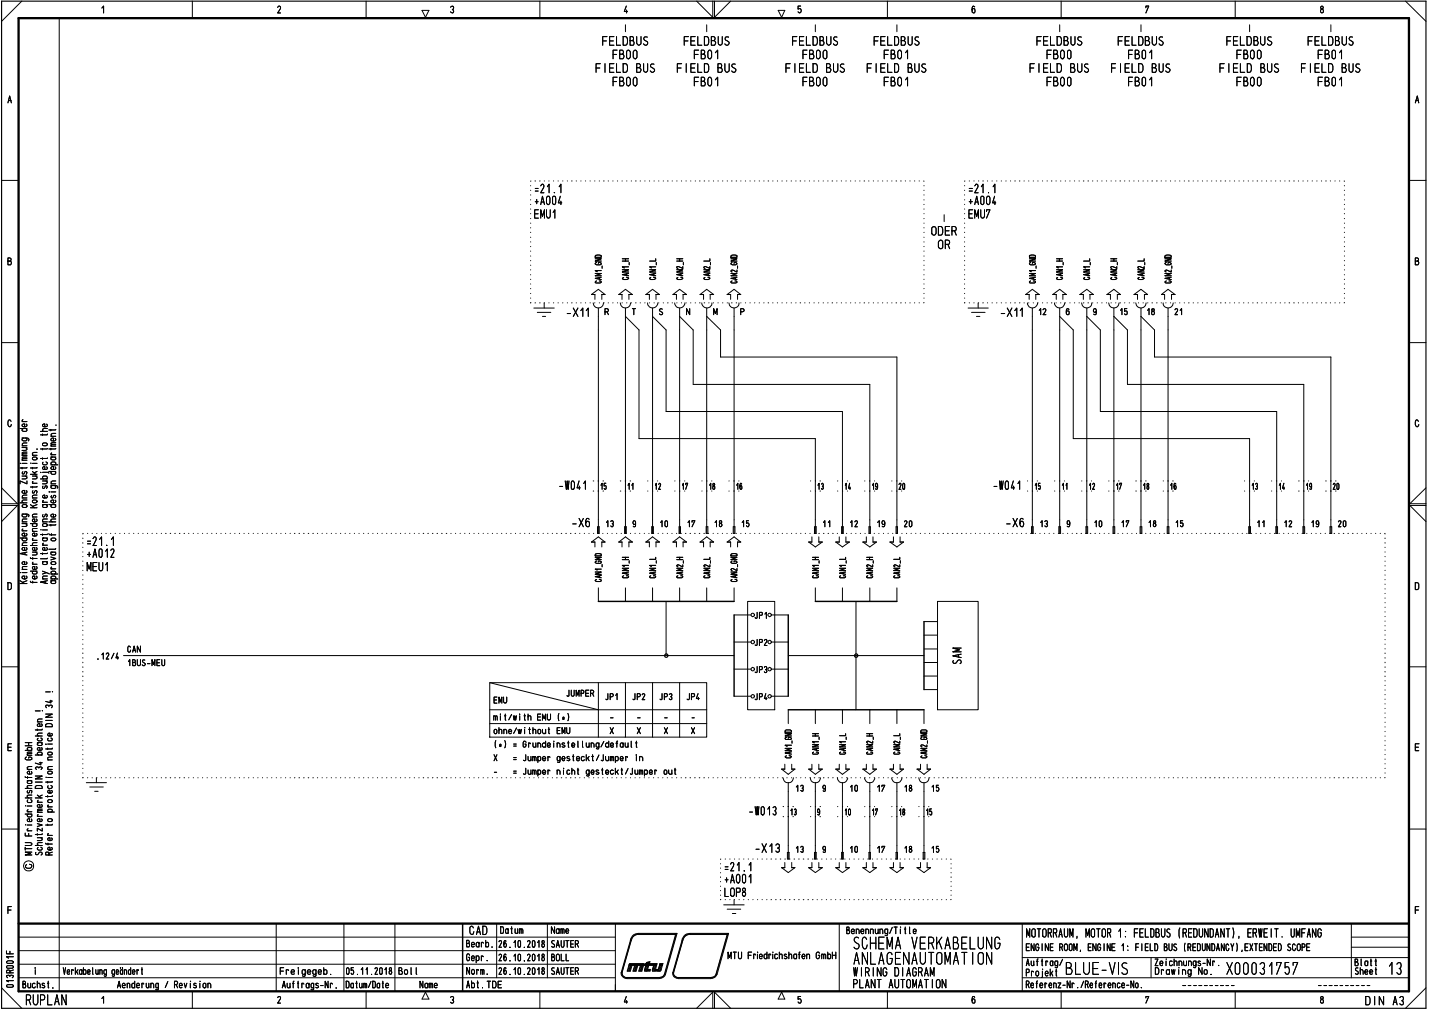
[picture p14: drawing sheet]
<svg xmlns="http://www.w3.org/2000/svg" width="420mm" height="297mm" viewBox="0 0 420 297" stroke-linecap="round" stroke-linejoin="round" font-family="sans-serif">
<defs><g id="words">
<g font-size="5.3">
<text x="250.5" y="279">SO</text>
<text x="250.7" y="283.5">ABLAG-\AUTOldT 0</text>
<text x="312.9" y="286.4">3LU1-V</text>
<text x="360.2" y="286.4">X00031757</text>
</g>
<g font-size="4.6">
<text x="387.7" y="4">8</text>
<text x="415.7" y="30.4">A</text>
<text x="173.1" y="88.1">1? 1? 1? 1? 1? 1?</text>
<text x="300.6" y="88.1">1? 1? 1? 1? 1? 1?</text>
<text x="173.1" y="160.9">1? 1? 1? 1? 1? 1?</text>
<text x="7.6" y="295.4">RUPLAN</text>
</g>
<g font-size="3.9">
<text x="183.4" y="9.5">1</text>
<text x="207.3" y="9.5">1</text>
<text x="239.2" y="9.5">1</text>
<text x="263.2" y="9.5">1</text>
<text x="311" y="9.5">1</text>
<text x="334.9" y="9.5">1</text>
<text x="366.8" y="9.5">1</text>
<text x="176.8" y="13.5">FELDBUS</text>
<text x="179.8" y="17.4">FBOO</text>
<text x="200.7" y="13.5">FELDBUS</text>
<text x="203.7" y="17.4">FB01</text>
<text x="232.5" y="13.5">FELDBUS</text>
<text x="235.6" y="17.4">FBOO</text>
<text x="256.5" y="13.5">FELDBUS</text>
<text x="259.5" y="17.4">FB01</text>
<text x="304.3" y="13.5">FELDBUS</text>
<text x="307.3" y="17.4">FBOO</text>
<text x="328.2" y="13.5">FELDBUS</text>
<text x="331.3" y="17.4">FB01</text>
<text x="360.1" y="13.5">FELDBUS</text>
<text x="363.1" y="17.4">FBOO</text>
<text x="384" y="13.5">FELDBUS</text>
<text x="387" y="17.4">FB01</text>
<text x="174.8" y="21.4">FIELD BUS</text>
<text x="198.7" y="21.4">FIELD BUS</text>
<text x="230.6" y="21.4">FIELD BUS</text>
<text x="254.5" y="21.4">FIELD BUS</text>
<text x="302.3" y="21.4">FIELD BUS</text>
<text x="326.3" y="21.4">FIELD BUS</text>
<text x="358.1" y="21.4">FIELD BUS</text>
<text x="382.1" y="21.4">FIELD BUS</text>
<text x="179.8" y="25.4">FBOO</text>
<text x="203.7" y="25.4">FB01</text>
<text x="235.6" y="25.4">FBOO</text>
<text x="259.5" y="25.4">FB01</text>
<text x="307.3" y="25.4">FBOO</text>
<text x="331.3" y="25.4">FB01</text>
<text x="363.1" y="25.4">FBOO</text>
<text x="387" y="25.4">FB01</text>
<text x="156.9" y="56.8">=21.1</text>
<text x="284.4" y="56.8">=21.1</text>
<text x="156.8" y="64.3">EMU1</text>
<text x="156.9" y="60.3">+A004</text>
<text x="284.4" y="64.3">EMU7</text>
<text x="284.4" y="60.3">+A004</text>
<text x="273.5" y="69.3">ODER</text>
<text x="275.5" y="73.2">OR</text>
<text x="318.3" y="76.9">__,</text>
<text x="326" y="76.9">.</text>
<text x="334.2" y="76.9">__,</text>
<text x="342.1" y="78">C</text>
<text x="174.6" y="83.3">-</text>
<text x="174.8" y="79.7">_,</text>
<text x="182.6" y="82.3">CO</text>
<text x="190.7" y="82.3">CO</text>
<text x="198.6" y="81.2">Co</text>
<text x="206.6" y="81.2">C</text>
<text x="214.5" y="80.1">-</text>
<text x="214.5" y="83.3">-</text>
<text x="302.2" y="83.3">-</text>
<text x="310.2" y="82.3">CO</text>
<text x="318.2" y="81.2">Co•</text>
<text x="326.2" y="81.2">Co</text>
<text x="334.1" y="81.2">Co</text>
<text x="342" y="80.1">-</text>
<text x="342" y="83.3">-</text>
<text x="164" y="143.9">-W041 •</text>
<text x="176.2" y="143.9">15</text>
<text x="263.9" y="143.9">20</text>
<text x="291.6" y="143.9">-W041 •</text>
<text x="303.8" y="143.9">15</text>
<text x="168" y="154.9">-X6</text>
<text x="185.8" y="154.9">9</text>
<text x="295.5" y="154.9">-X6</text>
<text x="25.3" y="160.4">=21.1</text>
<text x="25.3" y="163.9">+A012</text>
<text x="25.5" y="167.9">MEU1</text>
<text x="238.4" y="220.7">•</text>
<text x="238.5" y="220.7">Co</text>
<text x="246.5" y="220.7">Co</text>
<text x="254.3" y="221.7">-</text>
<text x="254.4" y="218.2">„,„</text>
<text x="262.3" y="221.6">-</text>
<text x="262.4" y="218.3">„,„</text>
<text x="270.4" y="221.7">Co</text>
<text x="230.4" y="222.8">5</text>
<text x="220" y="239.6">-N1013</text>
<text x="221.8" y="250.6">-X13</text>
<text x="212.7" y="256">=21.1</text>
<text x="212.7" y="259.6">+A001</text>
<text x="212.7" y="263.6">LOP8</text>
<text x="137.8" y="274.7">CAD</text>
<text x="301.5" y="275.5">MOTORRAUM, MOTOR 1: FELDBUS (REDUNDANT), ERWEIT. UMFANG</text>
<text x="250.7" y="286.9">WIRING DIAGRAM</text>
<text x="250.4" y="290.4">PLANT AUTOMATION</text>
<text x="401" y="295.4">DIN A3/</text>
</g>
<g font-size="3.2">
<text x="81.4" y="4">2</text>
<text x="132.1" y="4">3</text>
<text x="183.3" y="4">4</text>
<text x="228.5" y="5">V'</text>
<text x="234.3" y="5">5</text>
<text x="336.5" y="4">7</text>
<text x="2.2" y="30.4">A</text>
<text x="2" y="78">B</text>
<text x="214.5" y="78">Co</text>
<text x="415.5" y="78">B</text>
<text x="1.8" y="125.6">0</text>
<text x="2" y="173.4">D</text>
<text x="415.5" y="173.4">D</text>
<text x="2" y="220.7">E</text>
<text x="415.5" y="220.7">E</text>
<text x="2" y="268.6">F</text>
<text x="415.6" y="268.6">F</text>
<text x="146.9" y="274.4">Datum</text>
<text x="161.9" y="274.4">Name</text>
<text x="248.6" y="274.5">Benennung/Title</text>
<text x="136.9" y="278.4">Bearb.</text>
<text x="146.4" y="278.5">26.10.2018</text>
<text x="161.9" y="278.5">SAUTER</text>
<text x="213.8" y="281.9">MTU Friedrichshafen GmbH</text>
<text x="301.3" y="279.5">ENGINE ROOM, ENGINE 1: FIELD BUS (REDUNDANCY),EXTENDED SCORE</text>
<text x="18.4" y="286.4">Verkabelung geändert</text>
<text x="82.2" y="286.4">Freigegeb.</text>
<text x="101.6" y="286.4">05.11.2018</text>
<text x="136.9" y="282.4">Gepr.</text>
<text x="137" y="286.4">Norm.</text>
<text x="146.4" y="282.4">26.10.2018</text>
<text x="146.4" y="286.4">26.10.2018</text>
<text x="161.9" y="286.4">SAUTER</text>
<text x="161.9" y="282.4">BOLL</text>
<text x="339.2" y="283.9">Zeichnungs-Nr.</text>
<text x="339.3" y="286.4">Drawing No.</text>
<text x="6.5" y="290.4">Buchst.</text>
<text x="34.3" y="290.4">Aenderung / Revision</text>
<text x="82.8" y="290.4">Auf trags-Nr.</text>
<text x="123.2" y="290.4">Name</text>
<text x="136.9" y="290.4">Abt. TDE</text>
<text x="301.3" y="290.4">Referenz-Nr./Reference-No.</text>
<text x="81.4" y="294.9">2</text>
<text x="132.1" y="294.9">3</text>
<text x="183.3" y="294.9">4</text>
<text x="234.3" y="294.9">5</text>
<text x="285.4" y="294.9">6</text>
<text x="336.3" y="294.9">7</text>
</g>
<g font-size="2.9">
<text x="177.4" y="92.6">R</text>
<text x="190.6" y="92.6">-S</text>
<text x="201.6" y="92.6">N</text>
<text x="209.5" y="92.6">M</text>
<text x="293.7" y="93.1">-X11</text>
<text x="305" y="92.6">12</text>
<text x="336.8" y="92.6">18</text>
<text x="344.9" y="92.6">21</text>
<text x="184.2" y="143.9">11</text>
<text x="192.3" y="143.9">12</text>
<text x="192.5" y="141.5">.</text>
<text x="200.2" y="143.9">17</text>
<text x="200.5" y="141.5">.</text>
<text x="208.2" y="143.9">18</text>
<text x="208.4" y="141.5">.</text>
<text x="213.5" y="141.5">.</text>
<text x="216.1" y="143.9">16</text>
<text x="216.4" y="141.5">.</text>
<text x="240" y="143.9">13</text>
<text x="248.1" y="143.9">1</text>
<text x="256" y="143.9">19</text>
<text x="256.2" y="141.5">.</text>
<text x="261.3" y="141.5">.</text>
<text x="311.8" y="143.9">1.1</text>
<text x="317.1" y="141.5">.</text>
<text x="319.8" y="143.9">12</text>
<text x="320" y="141.5">.</text>
<text x="325.1" y="141.5">.</text>
<text x="327.7" y="143.9">17</text>
<text x="327.8" y="141.5">.</text>
<text x="332.9" y="141.5">.</text>
<text x="335.7" y="143.9">18</text>
<text x="335.8" y="141.5">.</text>
<text x="341.1" y="141.5">.</text>
<text x="343.6" y="143.9">16</text>
<text x="343.7" y="141.5">.</text>
<text x="367.6" y="143.9">13</text>
<text x="375.6" y="143.9">1</text>
<text x="383.5" y="143.9">19</text>
<text x="391.5" y="143.9">20</text>
<text x="177.8" y="154.9">13</text>
<text x="193.7" y="154.9">10</text>
<text x="201.8" y="154.9">17</text>
<text x="209.7" y="154.9">18</text>
<text x="217.7" y="154.9">15</text>
<text x="241.6" y="154.9">11</text>
<text x="249.5" y="154.9">12</text>
<text x="257.5" y="154.9">19</text>
<text x="265.4" y="154.9">20</text>
<text x="305.4" y="154.9">13</text>
<text x="321.3" y="154.9">10</text>
<text x="329.3" y="154.9">17</text>
<text x="337.2" y="154.9">18</text>
<text x="345.2" y="154.9">15</text>
<text x="369.2" y="154.9">11</text>
<text x="377.1" y="154.9">12</text>
<text x="385.1" y="154.9">19</text>
<text x="392.9" y="154.9">20</text>
<text x="207.3" y="156.9">Ol</text>
<text x="263" y="156.9">I</text>
<text x="37.3" y="191.8">CAN</text>
<text x="28.1" y="193.8">.12/4</text>
<text x="37.4" y="195.7">1BUS-MEU</text>
<text x="144.9" y="206.8">EMU</text>
<text x="166.4" y="205.7">JUMPER</text>
<text x="177.8" y="205.7">JP1</text>
<text x="185.7" y="205.7">JP2</text>
<text x="193.7" y="205.7">JP3</text>
<text x="201.7" y="205.7">JP4</text>
<text x="144.9" y="215.7">ohne/without EMU</text>
<text x="144.9" y="211.8">mit/wi th EMU (#)</text>
<text x="178.9" y="211.8">-</text>
<text x="179.1" y="215.7">X</text>
<text x="186.9" y="211.3">-</text>
<text x="187" y="215.7">X</text>
<text x="194.9" y="211.6">-</text>
<text x="195" y="215.7">X</text>
<text x="202.9" y="211.8">-</text>
<text x="203" y="215.7">X</text>
<text x="144.6" y="219.8">(#) = Grundeinstel lung/default</text>
<text x="144.8" y="227.7">-</text>
<text x="145" y="223.7">X</text>
<text x="150.6" y="227.7">= Jumper nicht gesteckt/Jumper out</text>
<text x="150.6" y="223.7">= Jumper gesteckt/Jumper in</text>
<text x="117" y="286.4">Bal l</text>
<text x="301.2" y="286.9">Projekt</text>
<text x="301.4" y="283.8">Auftrag/</text>
<text x="397.9" y="283.9">Blatt</text>
<text x="397.9" y="286.4">Sheet</text>
<text x="101.5" y="290.4">Datum/Date</text>
<text x="387.5" y="294.9">8</text>
</g>
<g font-size="2.4">
<text x="343.6" y="90.3">J</text>
<text x="10.2" y="216.4">CC</text>
<text x="7.7" y="227.6">o</text>
</g>
<g font-size="1.5">
<text x="174.7" y="76.9">Co</text>
<text x="182.6" y="76.9">Co</text>
<text x="198.6" y="76.9">=</text>
<text x="206.5" y="76.9">.-I</text>
<text x="302.3" y="76.9">Co</text>
<text x="310.2" y="76.9">Co</text>
<text x="16.2" y="125.6">•</text>
<text x="11.7" y="126.9">-C-•-•</text>
<text x="12.3" y="131.2">oe</text>
<text x="11.7" y="135.4">-•-•</text>
<text x="8.7" y="138">-1-•</text>
<text x="9" y="139.5">Y</text>
<text x="9.3" y="142.3">c-</text>
<text x="11.7" y="140.9">-22</text>
<text x="11.8" y="139.5">•-</text>
<text x="12.3" y="143.7">tr)</text>
<text x="14.2" y="139.5">-c)</text>
<text x="9.3" y="146.5">C</text>
<text x="12.3" y="147.9">c-</text>
<text x="14.7" y="146.5">0,</text>
<text x="6.3" y="152.1">0)C</text>
<text x="8.6" y="154.9">17</text>
<text x="12.3" y="153.5">C.0</text>
<text x="12.3" y="154.9">O-•-•</text>
<text x="12.3" y="152.1">NN</text>
<text x="6.3" y="156.2">c-</text>
<text x="9.3" y="157.6">C</text>
<text x="9.3" y="159.1">c-</text>
<text x="9.3" y="161.9">CC</text>
<text x="11.7" y="156.2">.-</text>
<text x="12.3" y="161.9">0-•</text>
<text x="5.7" y="163.2">-2</text>
<text x="9.3" y="163.2">0•+--•0</text>
<text x="9.3" y="166">c-</text>
<text x="174.6" y="165.7">(.9</text>
<text x="176.6" y="166.7">I</text>
<text x="182.6" y="166.6">.4 I</text>
<text x="182.6" y="164.6">Co</text>
<text x="190.6" y="166.6">Is I</text>
<text x="198.6" y="164.6">Co</text>
<text x="198.7" y="167.8">Co</text>
<text x="206.6" y="167.8">Co</text>
<text x="214.5" y="164.6">Co</text>
<text x="214.6" y="165.7">C.D</text>
<text x="254.4" y="164.5">=</text>
<text x="6.3" y="168.8">-</text>
<text x="11.7" y="171.6">60</text>
<text x="12.2" y="168.8">&gt;-.0.</text>
<text x="14.7" y="170.3">0.</text>
<text x="182.6" y="168.9">Co</text>
<text x="182.7" y="169.9">CO</text>
<text x="190.6" y="168.7">.c</text>
<text x="198.6" y="168.7">.c</text>
<text x="206.5" y="168.7">.6</text>
<text x="206.6" y="169.9">C3</text>
<text x="214.6" y="169.9">Co</text>
<text x="10.7" y="213.7">0d</text>
<text x="230.5" y="215.3">Co</text>
<text x="246.8" y="216">_,</text>
<text x="270.4" y="215.3">Co</text>
<text x="7.1" y="220.6">.0</text>
<text x="10" y="222">.0</text>
<text x="13.2" y="220.6">•-.-•</text>
<text x="13.8" y="216.4">C1,</text>
<text x="13.9" y="217.8">4_,</text>
<text x="230.5" y="216.4">Co</text>
<text x="238.5" y="216.4">Co</text>
<text x="254.4" y="216.4">Co</text>
<text x="262.3" y="216.1">,_,</text>
<text x="270.4" y="217.4">Co</text>
<text x="7.8" y="226.2">C</text>
<text x="13.8" y="223.4">C</text>
<text x="13.8" y="226.2">C</text>
<text x="7.8" y="233.2">01</text>
<text x="10.3" y="230.4">—</text>
<text x="7.1" y="234.6">.0</text>
<text x="7.3" y="237.6">-</text>
<text x="10.7" y="235.9">L.</text>
<text x="13.6" y="238.8">0.</text>
<text x="13.8" y="237.6">c-</text>
<text x="7.2" y="241.6">•a</text>
<text x="10.8" y="241.6">o0</text>
<text x="7.1" y="249.9">1-• 00</text>
<text x="1.7" y="280.4">LL</text>
<text x="1.7" y="283.2">CZ</text>
<text x="1.7" y="284.6">CZ</text>
<text x="1.7" y="287.4">CO</text>
</g>
</g></defs>
<g fill="none" stroke="#000" stroke-width=".29">
<path d="M6.4 .3l-5.9 6M17.4 5.3v286M29.9 2.4l.5-.6v2M56.5 .3v5M107.6 .3v5M124 3h2l-1 2.1zM158.6 .3v5M204.7 .3l4.7 4.8v-4.8M209.9 .3v4.8l4.8-4.8M260.7 .3v5M286.4 2l-.4-.2-.2 .1-.2 1.4a.47 .47 0 0 0 .6 .5 .47 .47 0 0 0 .3-.8l-.3-.5-.5 .1-.1 .4M311.8 .3v5"/>
<path d="M362.9 .3v5M413 .3l6 6M.5 53h5M414 53h5M.5 100.7h5M414 100.7h5M416.8 123.8a.48 .48 0 0 0-.6-.4 .48 .48 0 0 0-.4 .6v.7l.4 .6h.4l.3-.6M.5 148.5h4.6l-4.6 4.7M.5 143.3l4.6 4.7h-4.6M419 148.5h-4.8l4.8 4.7M419 143.3l-4.8 4.7h4.8M175.8 172.7v4"/>
<path d="M183.8 172.7v4M191.7 172.7v4M195.7 176.7v15.9M199.7 172.7v4M207.6 172.7v4M215.7 172.7v4M239.6 172.7v4M247.5 172.7v4M251.5 176.7v31.8M255.6 172.7v4M263.5 172.7v4M.5 195.9h5"/>
<path d="M40.3 192.6h175.4M215.7 180.7h5M215.7 188.6h5M215.7 196.6h5M226.6 180.7h5M226.6 188.6h5M226.6 196.6h5M231.6 192.6h39.9M271.5 182.6h4M271.5 186.6h4M271.5 190.7h4M271.5 194.6h4"/>
<path d="M271.5 198.6h4M414 195.9h5M143.9 200.6l31.9 7.9M143.9 208.5h63.7M143.9 212.6h63.7M175.8 200.6v16M183.8 200.6v16M191.7 200.6v16M199.7 200.6v16M215.7 204.6h5M226.6 204.6h5M231.6 208.5v4.1"/>
<path d="M239.6 208.5v4.1M247.5 208.5v4.1M255.6 208.5v4.1M263.5 208.5v4.1M271.5 208.5v4.1M271.5 202.6h4M.5 243.6h5M7.4 247.6h1.5a.42 .42 0 0 1 .5 .4 .42 .42 0 0 1-.5 .4h-1.5M7.4 244.8v.8h2M8 244.1h1.4M8 242.4h1.4M8.3 243.5l-.3 .4 .3 .2"/>
<path d="M8.4 244.9v.7M9.4 250.4h-2l1.6 .4-1.6 .4h2M414 243.6h5M5.5 275.3h175.3M5.5 279.3h175.3M81.2 271.4v19.9M101 271.4v19.9M116 271.4v19.9M145.9 271.4v15.9M160.8 271.4v15.9M180.8 271.4v19.9M246.6 271.4v19.9"/>
<path d="M300.4 271.4v19.8M397 271.4v15.9M397 278.3h17M397 275.3h17M.5 290.2l5.9 6M2.1 289.4l1.4-.1a.38 .38 0 0 1 .4 .4 .38 .38 0 0 1-.4 .4l-1.4-.1-.2-.3zM2.9 285.8v-.4a.52 .52 0 0 0-.5-.4 .52 .52 0 0 0-.5 .4v.4h2M3.9 288.1h-2l.6 .4M3.9 281.1h-2l.6 .4M3.9 285l-1 .3M5.5 287.3h175.3M5.5 283.3h175.3"/>
<path d="M29.9 293.4l.5-.6v1.9M56.5 291.3v4.9M107.6 291.3v4.9M125 291.5l1 2h-2zM158.6 291.3v4.9M204.7 296.2l4.7-4.7v4.7M209.9 296.2v-4.7l4.8 4.7M229.7 291.5l.9 2h-2zM260.7 291.3v4.9M300.4 287.3h113.6M300.4 281.3h113.6M311.8 291.3v4.9"/>
<path d="M338.2 281.3v6M362.9 291.3v4.9M419 290.2l-6 6"/>
<circle cx="221.1" cy="188.6" r=".49"/>
<circle cx="221.1" cy="180.7" r=".49"/>
<circle cx="221.2" cy="196.6" r=".46"/>
<circle cx="226.1" cy="188.7" r=".49"/>
<circle cx="226.1" cy="196.6" r=".49"/>
<circle cx="226.1" cy="180.7" r=".46"/>
<circle cx="221.1" cy="204.6" r=".49"/>
<circle cx="226.1" cy="204.6" r=".49"/>
<circle cx="8.4" cy="254.4" r="1.49"/>
</g>
<path d="M175.8 176.7h39.9M239.6 176.7h23.9M215.7 180.7v23.9M231.6 180.7v23.9M271.5 182.6v20M231.6 208.5h39.9M135.9 271.4v19.9" fill="none" stroke="#000" stroke-width=".42"/>
<path d="M.5 .3h418.5v295.9h-418.5z" fill="none" stroke="#000" stroke-width=".34"/>
<path d="M5.5 5.3h408.5v286h-408.5zM5.5 271.4h408.5" fill="none" stroke="#000" stroke-width=".68"/>
<g fill="none" stroke="#000" stroke-width=".29">
<path d="M7.4 218.2h2M8.4 218.2v.9M7.4 239.2h2M7.8 222.4l-.4 .4v.2l.4 .3 1.6-.2-.2-.6-.8-.1v.4M8 229.4h1.1l.3 .2v.4l-.3 .2-.9-.1-.2-.4 .3-.3M8 238.5h1.4M8 236.8h1.4M8 221.9h1.4M8.1 228.2v.5M8.3 237.9l-.3 .4 .3 .2M8.3 239.2l-.3 .2 .3 .6h.8l.3-.2v-.4l-.3-.2M9 234.9l.4 .2v.5l-.3 .2-.9-.1-.2-.2 .2-.5"/>
<path d="M9.4 230.8l-1.3 .1-.1 .5 .4 .2M9.4 221.4h-1.1l-.3 .2 .3 .3M9.4 221l-1.3 .1-.1 .1 .3 .2M9.4 229.4h-.2M7.4 247.6h1.5a.42 .42 0 0 1 .5 .4 .42 .42 0 0 1-.5 .4h-1.5M7.4 244.8v.8h2M7.6 242.4h.1M8 244.1h1.4M8 242.4h1.4M8.3 243.5l-.3 .4 .3 .2M8.4 244.9v.7M9.4 250.4h-2l1.6 .4-1.6 .4h2"/>
</g>
<g fill="none" stroke="#000" stroke-width=".29">
<path d="M7.4 218.2h2M8.4 218.2v.9M10.4 208.9h1.4M11 218.2h1.1l.3 .6-.3 .2h-.8l-.3-.2 .3-.6M12 216.8l.4 .4-.3 .5h-.8l-.3-.4 .2-.4M12.1 219.7l.3 .4-.4 .4-1-.2v-.5l.7-.2v.9M12.4 211.2l-1.2 .1-.2 .2 .2 .6M12.4 218.2l-.2 .1M7.4 239.2h2M7.8 222.4l-.4 .4v.2l.4 .3 1.6-.2-.2-.6-.8-.1v.4M8 229.4h1.1l.3 .2v.4l-.3 .2-.9-.1-.2-.4 .3-.3M8 238.5h1.4"/>
<path d="M8 236.8h1.4M8 221.9h1.4M8.1 228.2v.5M8.3 237.9l-.3 .4 .3 .2M8.3 239.2l-.3 .2 .3 .6h.8l.3-.2v-.4l-.3-.2M9 234.9l.4 .2v.5l-.3 .2-.9-.1-.2-.2 .2-.5M9.4 230.8l-1.3 .1-.1 .5 .4 .2M9.4 221.4h-1.1l-.3 .2 .3 .3M9.4 221l-1.3 .1-.1 .1 .3 .2M9.4 229.4h-.2M10.4 228h2l-2 .9h2M10.5 231.1l.3-.3h1.2l.4 .3v.5h-2z"/>
<path d="M10.7 226.1l-.3-.5a.55 .55 0 0 1 .5-.3 .55 .55 0 0 1 .5 .3 .48 .48 0 0 1 .5-.3 .48 .48 0 0 1 .4 .5l-.2 .3M11 239.9h1.4M11 238.7h1.4M11 233.6l1 .8M11.2 239.4l-.2 .2 .3 .3M11.6 224.1h.8M12 223.9v.8l-1.6-.5M12.1 236.4l.3 .5-.4 .3-1-.1v-.5l.2-.2h.5v.8M12.4 238.2h-1.2l-.2 .2 .2 .3M12.4 237.7h-1.2l-.2 .3 .4 .2M12.4 233.6l-.8 .4M7.6 242.4h.1"/>
<path d="M10.4 248.4h2M10.5 250.4a.43 .43 0 0 0 .1 .7 .43 .43 0 0 0 .6-.1 .56 .56 0 0 1 .6-.7 .56 .56 0 0 1 .5 .7l-.2 .2M11 242l1.4 .4-1.4 .4M11 246.1h1.4M11 244.9v.5M12 246.1a.42 .42 0 0 1 .4 .4 .42 .42 0 0 1-.4 .5h-1M12.4 247.6h-1.3l-.1 .5 .4 .3M12.4 244.9l-.1 .3h-1.9M12.4 243.3v.9l-1.4-.9v.9"/>
</g>
<g fill="none" stroke="#000" stroke-width=".29">
<path d="M10.4 208.9h1.4M11 218.2h1.1l.3 .6-.3 .2h-.8l-.3-.2 .3-.6M12 216.8l.4 .4-.3 .5h-.8l-.3-.4 .2-.4M12.1 219.7l.3 .4-.4 .4-1-.2v-.5l.7-.2v.9M12.5 208.9h.1M12.4 211.2l-1.2 .1-.2 .2 .2 .6M12.4 218.2l-.2 .1M10.4 228h2l-2 .9h2M10.5 231.1l.3-.3h1.2l.4 .3v.5h-2zM10.7 226.1l-.3-.5a.55 .55 0 0 1 .5-.3 .55 .55 0 0 1 .5 .3 .48 .48 0 0 1 .5-.3 .48 .48 0 0 1 .4 .5l-.2 .3M11 239.9h1.4M11 238.7h1.4"/>
<path d="M11 233.6l1 .8M11.2 239.4l-.2 .2 .3 .3M11.6 224.1h.8M12 223.9v.8l-1.6-.5M12.1 236.4l.3 .5-.4 .3-1-.1v-.5l.2-.2h.5v.8M12.4 238.2h-1.2l-.2 .2 .2 .3M12.4 237.7h-1.2l-.2 .3 .4 .2M12.4 233.6l-.8 .4M10.4 248.4h2M10.5 250.4a.43 .43 0 0 0 .1 .7 .43 .43 0 0 0 .6-.1 .56 .56 0 0 1 .6-.7 .56 .56 0 0 1 .5 .7l-.2 .2M11 242l1.4 .4-1.4 .4M11 246.1h1.4"/>
<path d="M11 244.9v.5M12 246.1a.42 .42 0 0 1 .4 .4 .42 .42 0 0 1-.4 .5h-1M12.4 247.6h-1.3l-.1 .5 .4 .3M12.4 244.9l-.1 .3h-1.9M12.4 243.3v.9l-1.4-.9v.9"/>
</g>
<g fill="none" stroke="#000" stroke-width=".29">
<path d="M12.5 208.9h.1M14 229.6v.4M14 233.8v.4M14 228.4h1.4M14.1 235.1l.3-.2 .8 .1 .2 .5-1 .3-.4-.3zM14.9 230.8l.5 .3-.4 .5h-.7l-.3-.2 .2-.5M15.1 232.2l.3 .3-.3 .5h-.8l-.3-.3 .1-.4 .6-.1v.8M15.4 233.8l-.1 .2h-1.9M15.4 229.6v.2h-2M13.4 247.7l.1 .3h1.9M14 245.4h1.4M14 242.1v.5"/>
<path d="M14.1 240.7l.3-.2 .8 .1 .2 .5-1 .3-.4-.3zM14.1 247.7v.5M14.3 244.9l-.3 .1 .3 .4M14.4 251.2v-.5a.56 .56 0 0 0-1-.2v.7h2M15.1 249l.3 .4-.5 .4-.8-.2v-.5l.6-.2v.9M15.1 246.2l.3 .4-.5 .4-.8-.2v-.5l.6-.2v.9M15.4 242.1l-.1 .3h-1.9M15.4 250.4l-1 .3"/>
</g>
<path d="M13.4 212.9l.6-.3 1 .1 .4 .3v.5h-2zM13.4 209.8h2l-2 .9h2M13.4 211.7h2M13.4 203.3h1.4M13.5 218.6h.1M13.7 207.9l-.3-.3a.48 .48 0 0 1 .5-.4 .48 .48 0 0 1 .5 .3 .53 .53 0 0 1 .5-.3 .53 .53 0 0 1 .5 .4l-.3 .3M14 218.6h1.4M14.6 206h.8M14.9 205.7v.8l-1.5-.4M13.6 228.4h.1M14.1 226.7l.3-.1 .8 .1 .2 .5-1 .2-.4-.2zM14.1 221.1l.3-.1 .8 .1 .2 .5-1 .2-.4-.2z" fill="none" stroke="#000" stroke-width=".29"/>
<g fill="none" stroke="#000" stroke-width=".29">
<path d="M15.5 203.3h.1M14 229.6v.4M14 233.8v.4M14 228.4h1.4M14.1 235.1l.3-.2 .8 .1 .2 .5-1 .3-.4-.3zM14.9 230.8l.5 .3-.4 .5h-.7l-.3-.2 .2-.5M15.1 232.2l.3 .3-.3 .5h-.8l-.3-.3 .1-.4 .6-.1v.8M15.4 233.8l-.1 .2h-1.9M15.4 229.6v.2h-2M13.4 247.7l.1 .3h1.9M14 245.4h1.4M14 242.1v.5"/>
<path d="M14.1 240.7l.3-.2 .8 .1 .2 .5-1 .3-.4-.3zM14.1 247.7v.5M14.3 244.9l-.3 .1 .3 .4M14.4 251.2v-.5a.56 .56 0 0 0-1-.2v.7h2M15.1 249l.3 .4-.5 .4-.8-.2v-.5l.6-.2v.9M15.1 246.2l.3 .4-.5 .4-.8-.2v-.5l.6-.2v.9M15.4 242.1l-.1 .3h-1.9M15.4 250.4l-1 .3"/>
</g>
<path d="M13.4 212.9l.6-.3 1 .1 .4 .3v.5h-2zM13.4 209.8h2l-2 .9h2M13.4 211.7h2M13.4 203.3h1.4M13.5 218.6h.1M13.7 207.9l-.3-.3a.48 .48 0 0 1 .5-.4 .48 .48 0 0 1 .5 .3 .53 .53 0 0 1 .5-.3 .53 .53 0 0 1 .5 .4l-.3 .3M14 218.6h1.4M14.6 206h.8M14.9 205.7v.8l-1.5-.4M13.6 228.4h.1M14.1 226.7l.3-.1 .8 .1 .2 .5-1 .2-.4-.2zM14.1 221.1l.3-.1 .8 .1 .2 .5-1 .2-.4-.2z" fill="none" stroke="#000" stroke-width=".29"/>
<g fill="none" stroke="#000" stroke-width=".29">
<path d="M5.9 125.9h2M6 136.1h.1M6.5 128.7l1.8 .1 .2 .3-.2 .4M6.5 139.9h1.4M6.5 137.3v.5M6.5 136.1h1.4M6.5 135.2h1.4M6.5 133.9h1.4M6.5 131.5h1.4M6.5 131h1.4M6.5 123.9h1.4M6.7 138.6a.36 .36 0 0 0-.2 .5 .36 .36 0 0 0 .5 .2 .6 .6 0 0 1 .8-.6l-.1 .7"/>
<path d="M6.7 123.3l-.2 .2 .3 .4M6.8 128.7l-.3 .3 .3 .5h.8l.3-.2-.3-.6M6.8 125.9l-.3 .3 .3 .5h.8l.3-.2-.3-.6M7.5 139.9l.4 .3-.1 .3-1.3 .2M7.5 131.5l.4 .3-.1 .4-1.3 .1M7.7 124.6l.2 .5-.4 .3-.9-.2v-.5l.6-.2v.9M7.9 137.3l-.1 .2h-1.9M7.9 134.7h-1.2l-.2 .3 .2 .2M7.9 134.3h-1.2l-.2 .2 .4 .2M7.9 133.3h-1.2l-.2 .3 .2 .3M7.9 132.8l-1.3 .1v.4h.3M7.9 130.1l-1.3 .2 .1 .7"/>
<path d="M8.9 139.4h2M9.5 139.9h1.4M9.5 136.1h1.4M10.5 139.9l.4 .3-.2 .4-1.2 .1M10.9 138.5l-.9 .4M12.5 138.8h1.5l.4 .2M12.5 127.5v.4M12.5 131.7v.5M13.5 135.7l.4 .4-.3 .5-.9-.1-.2-.3 .2-.4M13.7 137.2l.2 .2-.2 .5h-1l-.2-.5 .7-.3v.8M13.7 124.6l.2 .3-.1 .3-.9 .2a.45 .45 0 0 1-.4-.6 .45 .45 0 0 1 .7-.3v.9M13.9 131.7l-.1 .2h-1.9"/>
<path d="M13.9 127.5l-.1 .3h-1.9M5.9 158.1h2M5.9 147.7h2M6.5 153.8h1.4M6.5 153.3h1.4M6.5 146.3h1.4M6.6 148.4l.9-.1 .3 .1 .1 .4-1 .3-.3-.2zM6.8 158.1l-.3 .2 .3 .6 .9-.1 .2-.5-.3-.2M7.5 153.8a.42 .42 0 0 1 .4 .5 .42 .42 0 0 1-.4 .4h-1M7.7 156.7l.2 .3-.2 .5h-1l-.2-.4 .1-.3 .6-.2v.9M7.7 144.2l.2 .4-.4 .3-.9-.1-.1-.4 .7-.3v.8M7.9 159.4l-1.3 .2 .1 .7"/>
<path d="M7.9 152.5l-1.3 .1 .1 .7M7.9 146.9l-1.3 .1-.1 .4 .4 .3M7.9 145.5l-1.3 .1 .1 .7M7.9 141.3v.9l-2-.9v.9M8.9 149.2h2M8.9 148.3l1.2 .9M9.5 147.2l.4-.3h.6l.4 .3v.2l-.2 .3h-.8zM9.5 151.9h1.4M9.5 142.9v.4M9.7 144.2a.36 .36 0 0 0-.2 .4 .36 .36 0 0 0 .4 .3 .6 .6 0 0 1 .9-.6l-.1 .6M10.6 152.5l.3 .5-.4 .3-.8-.1-.2-.5 .2-.2h.5v.8M10.9 159.4l-1.3 .2-.1 .5 .4 .2"/>
<path d="M10.9 155.3l-1.3 .1 .1 .7M10.9 151l-1.3 .2 .1 .7M10.9 142.9v.2h-2M10.9 148.3l-1.3 .5M12.5 158.1h1.1l.3 .5-.3 .3h-.8l-.3-.3 .3-.5M12.5 148.3h1.1l.3 .3-.1 .3-.2 .2-.9-.1-.2-.4 .3-.3M12.5 156.9v.4M12.5 155.7h1.4M12.7 159.6l-.2 .3 .3 .3M13.5 141.3a.42 .42 0 0 1 .4 .4 .42 .42 0 0 1-.4 .5h-1M13.7 145.5l.2 .3-.2 .5h-1l-.2-.5 .7-.3v.8M13.9 156.9l-.1 .2h-1.9"/>
<path d="M13.9 158.1l-.2 .1M5.9 171.4h2M5.9 170.6l1.3 .8M6.5 168.2h1.4M6.5 167.3h1.4M6.5 160.3h1.4M7.7 169.2l.2 .6-.4 .3-.9-.2-.1-.4 .2-.3h.5v.9M7.7 165.1l.2 .4-.4 .4-.9-.2v-.5l.6-.2v.9M7.7 160.9l.2 .5-.4 .3-.9-.2-.1-.4 .2-.2h.5v.8M7.9 166.5h-1.3l.1 .8M7.9 170.6l-1.3 .5M8.9 170.8l.2 .3h1.8"/>
<path d="M8.9 163.8l.1 .3h1.9M8.9 167.8h2M9.6 163.8v.5M9.6 170.8v.5M9.8 167.8l-.3 .2v.5l.3 .2 1-.2 .1-.4-.4-.3M10.6 169.2l.3 .6-.4 .3-.8-.1-.2-.5 .2-.3h.5v.9M10.6 166.5l.3 .5-.4 .3-.8-.1-.2-.5 .2-.2h.5v.8M12.5 165h1.1l.3 .4-.1 .3-.2 .2-.9-.1-.2-.4 .3-.4M12.5 160.2h1.4M13.9 169.2h-1.2l-.2 .5 .2 .4M13.9 164l-.1 .2h-1.9M13.9 165l-.2 .1"/>
<path d="M15.5 203.3h.1M8.7 253.9a.6 .6 0 0 1 .7 .6 .6 .6 0 0 1-.6 .6h-.8l-.4-.3-.1-.5 .3-.3"/>
</g>
<g fill="none" stroke="#000" stroke-width=".29">
<path d="M8.9 139.4h2M9.1 136.1h.1M9.5 133.8h1.4M9.5 139.9h1.4M9.5 136.1h1.4M9.7 134.4h1l.2 .5-1 .2-.4-.2zM10.5 139.9l.4 .3-.2 .4-1.2 .1M10.9 132.9l-1.3 .2 .1 .7M10.9 132h.1M10.9 138.5l-.9 .4M8.9 149.2h2M8.9 148.3l1.2 .9"/>
<path d="M9.5 147.2l.4-.3h.6l.4 .3v.2l-.2 .3h-.8zM9.5 151.9h1.4M9.5 142.9v.4M9.7 144.2a.36 .36 0 0 0-.2 .4 .36 .36 0 0 0 .4 .3 .6 .6 0 0 1 .9-.6l-.1 .6M10.6 152.5l.3 .5-.4 .3-.8-.1-.2-.5 .2-.2h.5v.8M10.9 159.4l-1.3 .2-.1 .5 .4 .2M10.9 155.3l-1.3 .1 .1 .7M10.9 151l-1.3 .2 .1 .7M10.9 142.9v.2h-2M10.9 148.3l-1.3 .5M8.9 170.8l.2 .3h1.8M8.9 163.8l.1 .3h1.9"/>
<path d="M8.9 167.8h2M9.6 163.8v.5M9.6 170.8v.5M9.8 167.8l-.3 .2v.5l.3 .2 1-.2 .1-.4-.4-.3M10.6 169.2l.3 .6-.4 .3-.8-.1-.2-.5 .2-.3h.5v.9M10.6 166.5l.3 .5-.4 .3-.8-.1-.2-.5 .2-.2h.5v.8"/>
</g>
<g fill="none" stroke="#000" stroke-width=".29">
<path d="M391 7.3v2M166.7 53.2h.1M167.9 53.2h.2M169.3 53.2h.1M170.6 53.2h.1M172 53.2h.1M173.4 53.2h.1M174.7 53.2h.1M176.1 53.2h.1M177.3 53.2h.2M178.7 53.2h.1M180 53.2h.1"/>
<path d="M181.4 53.2h.1M182.8 53.2h.1M184.1 53.2h.1M185.5 53.2h.1M186.7 53.2h.2M188.1 53.2h.1M189.4 53.2h.1M190.8 53.2h.1M192.2 53.2h.1M193.5 53.2h.1M194.9 53.2h.1M196.1 53.2h.2"/>
<path d="M197.5 53.2h.1M198.8 53.2h.1M200.2 53.2h.1M201.5 53.2h.1M202.9 53.2h.1M204.3 53.2h.1M205.5 53.2h.2M206.9 53.2h.2M208.2 53.2h.1M209.6 53.2h.1M210.9 53.2h.1M212.3 53.2h.1"/>
<path d="M213.7 53.2h.1M214.9 53.2h.2M216.3 53.2h.2M217.6 53.2h.1M219 53.2h.1M220.3 53.2h.1M221.7 53.2h.1M223.1 53.2h.1M224.4 53.2h.1M225.7 53.2h.1M227 53.2h.1M228.4 53.2h.1"/>
<path d="M229.7 53.2h.1M231.1 53.2h.1M232.5 53.2h.1M233.8 53.2h.1M235.1 53.2h.1M236.4 53.2h.1M237.8 53.2h.1M239.1 53.2h.1M240.5 53.2h.1M241.9 53.2h.1M243.2 53.2h.1M244.5 53.2h.1"/>
<path d="M245.8 53.2h.1M247.2 53.2h.1M248.5 53.2h.1M249.9 53.2h.1M251.2 53.2h.1M252.6 53.2h.1M253.9 53.2h.1M255.2 53.2h.1M256.6 53.2h.1M257.9 53.2h.1M259.3 53.2h.1M260.6 53.2h.1"/>
<path d="M262 53.2h.1M263.3 53.2h.1M264.6 53.2h.2M266 53.2h.1M267.3 53.2h.1M268.7 53.2h.1M270 53.2h.1M271.4 53.2l.1 .1M271.5 54.5v.1M271.5 55.9v.1M271.5 57.2v.1M271.5 58.7v.1"/>
<path d="M294.2 53.2h.1M295.5 53.2h.1M296.9 53.2h.1M298.2 53.2h.1M299.5 53.2h.2M300.9 53.2h.1M302.2 53.2h.1M303.6 53.2h.1M304.9 53.2h.1M306.3 53.2h.1M307.6 53.2h.1M308.9 53.2h.2"/>
<path d="M310.3 53.2h.1M311.6 53.2h.1M313 53.2h.1M314.3 53.2h.1M315.7 53.2h.1M317 53.2h.1M318.3 53.2h.2M319.7 53.2h.1M321 53.2h.1M322.4 53.2h.1M323.7 53.2h.1M325.1 53.2h.1"/>
<path d="M326.4 53.2h.1M327.8 53.2h.1M329.1 53.2h.1M330.4 53.2h.1M331.8 53.2h.1M333.1 53.2h.1M334.5 53.2h.1M335.8 53.2h.1M337.2 53.2h.1M338.5 53.2h.1M339.8 53.2h.2M341.2 53.2h.1"/>
<path d="M342.5 53.2h.1M343.9 53.2h.1M345.2 53.2h.1M346.6 53.2h.1M347.9 53.2h.1M349.2 53.2h.2M350.6 53.2h.1M351.9 53.2h.1M353.3 53.2h.1M354.6 53.2h.1M356 53.2h.1M357.3 53.2h.1"/>
<path d="M358.6 53.2h.2M360 53.2h.1M361.3 53.2h.1M362.7 53.2h.1M364 53.2h.1M365.4 53.2h.1M366.7 53.2h.1M368.1 53.2h.1M369.4 53.2h.1M370.7 53.2h.1M372.1 53.2h.1M373.4 53.2h.1"/>
<path d="M374.8 53.2h.1M376.1 53.2h.1M377.5 53.2h.1M378.8 53.2h.1M380.1 53.2h.2M381.5 53.2h.1M382.8 53.2h.1M384.2 53.2h.1M385.5 53.2h.1M386.9 53.2h.1M388.2 53.2h.1M389.5 53.2h.2"/>
<path d="M390.9 53.2h.1M392.2 53.2h.1M393.6 53.2h.1M394.9 53.2l.1 .1M395 54.5v.1M395 55.9v.1M395 57.2v.1M395 58.7v.1M155.9 66.9v.1M155.9 68.2v.1M155.9 69.7v.1M155.9 71v.1"/>
<path d="M155.9 72.4v.1M155.9 73.7v.1M155.9 75.2v.1M155.9 76.5v.1M155.9 77.9v.1M155.9 79.2v.1M175 75h1.5l.2 .6h-1.8zM175.3 77.1l-.4 .3 .4 .4 1.4-.2v-.3l-.5-.2h-.4v.3M184.9 77.1v.7M192.7 76v.7h-1.8M192.8 77.1v.7M198.8 76.7h1.8"/>
<path d="M198.8 76h1.8M200.8 77.1v.7M208.7 77.1v.7M271.5 60v.1M271.5 61.4v.1M271.5 62.7v.1M271.5 64.2v.1M271.5 65.5v.1M271.5 66.9v.1M271.5 68.2v.1M271.5 69.7v.1M271.5 71v.1"/>
<path d="M271.5 72.4v.1M271.5 73.7v.1M271.5 75.2v.1M271.5 76.5v.1M271.5 77.9v.1M271.5 79.2v.1M277.4 63.1v2M283.4 66.9v.1M283.4 68.2v.1M283.4 69.7v.1M283.4 71v.1M283.4 72.4v.1"/>
<path d="M283.4 73.7v.1M283.4 75.2v.1M283.4 76.5v.1M283.4 77.9v.1M283.4 79.2v.1M302.5 75.1l1.6-.1 .1 .6h-1.7zM302.8 77.1l-.3 .2 .3 .5h1l.4-.2-.5-.5h-.4v.3M304.2 79.5h-1.7l.5 .3M304.4 78.1v.7M312.4 77.1v.7M326.3 76.7h1.8M326.3 76h1.8"/>
<path d="M328.3 77.1v.7M395 60v.1M395 61.4v.1M395 62.7v.1M395 64.2v.1M395 65.5v.1M395 66.9v.1M395 68.2v.1M395 69.7v.1M395 71v.1M395 72.4v.1M395 73.7v.1"/>
<path d="M395 75.2v.1M395 76.5v.1M395 77.9v.1M395 79.2v.1M155.9 80.7v.1M155.9 82v.1M155.9 83.4v.1M155.9 84.8h.1M155.9 86.2v.1M155.9 87.5v.1M155.9 88.9l.1 .1M156.8 90.5h6.1"/>
<path d="M157.2 89h.2M157.9 91.8h3.9M158.5 89h.2M159.4 93h.9M160 89l-.1 1.5M161.2 89h.1M162.6 89h.1M164 89h.1M165.3 89h.1M166.7 89h.1M166.7 92.1h.9M167.9 89h.2"/>
<path d="M168.4 90.5l1.4 2.5M169.3 89h.1M169.8 90.5l-1.4 2.5M170.6 91.3l.6-.8v2.5M170.6 89h.1M172 89h.1M172.3 91.3l.5-.8v2.5M174.3 89a1.52 1.52 0 0 0 1.5 1.5 1.52 1.52 0 0 0 1.5-1.5M175.8 90.5v50.8M182.2 89a1.52 1.52 0 0 0 1.6 1.5 1.52 1.52 0 0 0 1.5-1.5M183.8 93l3.9 3.9v32h51.9v12.4M183.8 90.5v50.8"/>
<path d="M185.8 90.7h.9M186.2 90.7v1.8M190.3 89a1.48 1.48 0 0 0 1.5 1.5 1.48 1.48 0 0 0 1.5-1.5M198.2 89a1.48 1.48 0 0 0 1.5 1.5 1.48 1.48 0 0 0 1.5-1.5M199.7 93l4 3.9v16h51.9v28.4M199.7 90.5v50.8M206.2 89a1.48 1.48 0 0 0 1.5 1.5 1.48 1.48 0 0 0 1.5-1.5M207.6 93l4.1 3.9v8h51.8v36.4M207.6 90.5v50.8M214.2 89a1.48 1.48 0 0 0 1.4 1.5 1.48 1.48 0 0 0 1.5-1.5M214.8 80.3h1.7l-1.7 .7h1.7M215.7 90.5v50.8"/>
<path d="M217.6 91.6h.6a.47 .47 0 0 0 .5-.5 .47 .47 0 0 0-.5-.4h-.6v1.8M220.3 89h.1M221.7 89h.1M223.1 89h.1M224.4 89h.1M225.7 89h.1M227 89h.1M228.4 89h.1M229.7 89h.1M231.1 89h.1M232.5 89h.1M233.8 89h.1"/>
<path d="M235.1 89h.1M236.4 89h.1M237.8 89h.1M239.1 89h.1M240.5 89h.1M241.9 89h.1M243.2 89h.1M244.5 89h.1M245.8 89h.1M247.2 89h.1M248.5 89h.1M249.9 89h.1"/>
<path d="M251.2 89h.1M252.6 89h.1M253.9 89h.1M255.2 89h.1M256.6 89h.1M257.9 89h.1M259.3 89h.1M260.6 89h.1M262 89h.1M263.3 89h.1M264.6 89h.2M266 89h.1"/>
<path d="M267.3 89h.1M268.7 89h.1M270 89h.1M271.5 88.9l-.1 .1M271.5 80.7v.1M271.5 82v.1M271.5 83.4v.1M271.5 84.8h.1M271.5 86.2v.1M271.5 87.5v.1M283.4 88.9l.1 .1M283.4 80.7v.1"/>
<path d="M283.4 82v.1M283.4 83.4v.1M283.4 84.8h.1M283.4 86.2v.1M283.4 87.5v.1M284.4 90.5h6M284.8 89h.1M285.5 91.8h3.9M286.1 89h.1M286.9 93h1M287.4 89v1.5M287.5 89h.1"/>
<path d="M288.8 89h.1M290.1 89h.1M291.5 89h.1M292.8 89h.1M294.2 89h.1M295.5 89h.1M296.9 89h.1M298.2 89h.1M299.5 89h.2M301.9 89a1.48 1.48 0 0 0 1.5 1.5 1.48 1.48 0 0 0 1.4-1.5M302.5 80.3h1.7l-1.7 .7h1.7M303.3 90.5v50.8"/>
<path d="M309.8 89a1.48 1.48 0 0 0 1.5 1.5 1.48 1.48 0 0 0 1.5-1.5M311.4 93l3.9 3.9v32h51.9v12.4M311.4 90.5v50.8M314.1 90.9l-.4-.2-.2 .1-.2 1.2a.45 .45 0 0 0 .6 .4 .45 .45 0 0 0 .3-.6l-.3-.4h-.5l-.1 .4M317.8 89a1.48 1.48 0 0 0 1.5 1.5 1.48 1.48 0 0 0 1.5-1.5M319.3 93l4 3.9v24h51.8v20.4M319.3 90.5v50.8M322.1 91.4a.43 .43 0 0 1-.4 .4 .43 .43 0 0 1-.4-.4v-.3a.42 .42 0 0 1 .4-.4 .42 .42 0 0 1 .4 .4l-.1 1.3-.6-.1M325.8 89a1.52 1.52 0 0 0 1.5 1.5 1.52 1.52 0 0 0 1.5-1.5M327.3 93l4 3.9v16h51.8v28.4M327.3 90.5v50.8M329.2 91.2l.4-.5v1.8"/>
<path d="M331.1 90.7h-.7v.8a.51 .51 0 0 1 .7 0 .51 .51 0 0 1 .1 .7l-.3 .3h-.3l-.2-.3M333.7 89a1.52 1.52 0 0 0 1.5 1.5 1.52 1.52 0 0 0 1.6-1.5M335.2 93l4 3.9v8h51.8v36.4M335.2 90.5v50.8M341.8 89a1.48 1.48 0 0 0 1.4 1.5 1.48 1.48 0 0 0 1.5-1.5M342.3 80.3h1.8l-1.8 .7h1.8M343.2 90.5v50.8M347.9 89h.1M349.2 89h.2M350.6 89h.1M351.9 89h.1M353.3 89h.1"/>
<path d="M354.6 89h.1M356 89h.1M357.3 89h.1M358.6 89h.2M360 89h.1M361.3 89h.1M362.7 89h.1M364 89h.1M365.4 89h.1M366.7 89h.1M368.1 89h.1M369.4 89h.1"/>
<path d="M370.7 89h.1M372.1 89h.1M373.4 89h.1M374.8 89h.1M376.1 89h.1M377.5 89h.1M378.8 89h.1M380.1 89h.2M381.5 89h.1M382.8 89h.1M384.2 89h.1M385.5 89h.1"/>
<path d="M386.9 89h.1M388.2 89h.1M389.5 89h.2M390.9 89h.1M392.2 89h.1M393.6 89h.1M395 88.9l-.1 .1M395 80.7v.1M395 82v.1M395 83.4v.1M395 84.8h.1M395 86.2v.1"/>
<path d="M395 87.5v.1M9.1 136.1h.1M9.5 133.8h1.4M9.7 134.4h1l.2 .5-1 .2-.4-.2zM10.9 132.9l-1.3 .2 .1 .7M10.9 132h.1M14.9 134.3h1.1l.4 .6-.4 .2h-.7l-.4-.2 .4-.6M14.9 136.6h2.1M14.9 133.6h1.5M14.9 131.7v.5M14.9 131.1h1.5M14.9 128.2h1.5"/>
<path d="M15.2 133.1l-.3 .2 .4 .3M15.4 136.6a.42 .42 0 0 1-.5-.5 .42 .42 0 0 1 .5-.4l1 .3v.3l-.4 .3M16.1 137.2l.3 .2-.3 .5h-.9l-.3-.5 .8-.3v.8M16.1 128.8l.3 .2-.3 .5h-.9l-.3-.5 .8-.3v.8M16.4 131.7l-.1 .2h-1.9M16.4 130.6h-1.2l-.3 .2 .3 .3M16.4 130h-1l-.5 .3 .5 .3M16.4 127.3l-1.3 .2 .1 .7M16.4 134.3l-.2 .1M14.4 156.8l.2 .3h1.8M14.4 148.3h2M14.9 142.7h1.8l.3 .4-.2 .3"/>
<path d="M14.9 144.5h1.5M14.9 142.2h1.5M15 158.2l1-.1 .4 .2v.3l-.4 .3h-.6l-.4-.2zM15.1 156.8v.5M15.3 148.3l-.4 .3 .4 .5 1-.2 .1-.3-.4-.3M15.3 142.7l-.4 .3 .4 .5 1-.2 .1-.3-.4-.3M16.1 151.1l.3 .3-.3 .5h-.9l-.3-.3 .1-.4 .7-.2v.9M16.1 147l.3 .4-.4 .3-1-.1-.1-.4 .8-.3v.8M16.4 152.5l-1.3 .1-.2 .4 .5 .3M16.4 141.3l-1.3 .2 .1 .7M35.2 156.7h.1M36.5 156.7h.1"/>
<path d="M37.9 156.7h.1M39.2 156.7h.1M40.6 156.7h.1M42 156.7h.1M43.3 156.7h.1M44.7 156.7h.1M46 156.7h.1M47.4 156.7h.1M48.6 156.7h.2M50 156.7h.2M51.3 156.7h.2M52.7 156.7h.2"/>
<path d="M54.1 156.7h.1M55.4 156.7h.1M56.8 156.7h.1M58.1 156.7h.1M59.5 156.7h.1M60.8 156.7h.1M62.2 156.7h.1M63.5 156.7h.1M64.9 156.7h.1M66.3 156.7h.1M67.6 156.7h.1M69 156.7h.1"/>
<path d="M70.3 156.7h.1M71.7 156.7h.1M73 156.7h.1M74.4 156.7h.1M75.7 156.7h.1M77.1 156.7h.1M78.4 156.7h.1M79.8 156.7h.1M81.2 156.7h.1M82.5 156.7h.1M83.9 156.7h.1M85.2 156.7h.1"/>
<path d="M86.5 156.7h.2M87.8 156.7h.2M89.2 156.7h.2M90.6 156.7h.1M91.9 156.7h.2M93.3 156.7h.1M94.6 156.7h.1M96 156.7h.1M97.3 156.7h.1M98.7 156.7h.1M100 156.7h.1M101.4 156.7h.1"/>
<path d="M102.7 156.7h.1M104.1 156.7h.1M105.5 156.7h.1M106.8 156.7h.1M108.2 156.7h.1M109.5 156.7h.1M110.9 156.7h.1M112.2 156.7h.1M113.6 156.7h.1M114.9 156.7h.1M116.3 156.7h.1M117.6 156.7h.1"/>
<path d="M119 156.7h.1M120.4 156.7h.1M121.7 156.7h.1M123.1 156.7h.1M124.3 156.7h.2M125.7 156.7h.2M127 156.7h.2M128.4 156.7h.2M129.8 156.7h.1M131.1 156.7h.2M132.5 156.7h.1M133.8 156.7h.1"/>
<path d="M135.2 156.7h.1M136.5 156.7h.1M137.9 156.7h.1M139.2 156.7h.1M140.6 156.7h.1M141.9 156.7h.1M143.3 156.7h.1M144.7 156.7h.1M146 156.7h.1M147.4 156.7h.1M148.7 156.7h.1M150.1 156.7h.1"/>
<path d="M151.4 156.7h.1M152.8 156.7h.1M154.1 156.7h.1M155.5 156.7h.1M156.8 156.7h.1M158.2 156.7h.1M159.6 156.7h.1M160.9 156.7h.1M162.3 156.7h.1M163.5 156.7h.2M164.9 156.7h.2M166.2 156.7h.2"/>
<path d="M167.6 156.7h.2M169 156.7h.1M170.3 156.7h.1M171.7 156.7h.1M175.6 156.7v-1.9h.5v1.9M175.8 144.3v12.4M182.2 144.3h.2M182.2 141.3h.2M183.5 156.7v-1.9h.5v1.9M183.8 144.3v12.4M190.3 144.3h.1M190.3 141.3h.1"/>
<path d="M191.5 156.7v-1.9h.5v1.9M191.7 141.3v-48.3l4 3.9v24h51.8v20.4M191.7 144.3v12.4M198.2 144.3h.1M198.2 141.3h.1M199.5 156.7v-1.9h.4v1.9M199.7 144.3v12.4M206.2 144.3h.1M206.2 141.3h.1M207.6 144.3v10.5M214.2 144.3h.1M215.4 156.7v-1.9h.5v1.9"/>
<path d="M215.7 144.3v12.4M220.3 156.7h.1M221.7 156.7h.1M223.1 156.7h.1M224.4 156.7h.1M225.8 156.7h.1M227.1 156.7h.1M228.5 156.7h.1M229.8 156.7h.1M231.2 156.7h.1M232.5 156.7h.1M233.9 156.7h.1"/>
<path d="M235.2 156.7h.1M236.6 156.7h.1M238 156.7h.1M238.1 144.3h.1M238.1 141.3h.1M238.5 157.7v1.6h-.9l2 1.4 2-1.4h-1v-1.6M239.2 156.7h.6v-1.9h-.5v1.9M239.6 144.3v12.4M240.6 156.7h.1M241.9 156.7h.2M243.3 156.7h.2M244.6 156.7h.2"/>
<path d="M246 156.7h.1M246.1 144.3h.1M246.1 141.3h.1M246.6 157.7v1.6h-1l1.9 1.4 2.1-1.4h-1.1v-1.6M247.3 154.8h.5v1.9h-.5zM247.5 144.3v12.4M248.7 156.7h.1M249.6 142l-.3 1.4h.6M250.1 156.7h.1M251.4 156.7h.1M252.8 156.7h.1M254 144.3h.1"/>
<path d="M254 141.3h.1M254.1 156.7h.1M254.6 157.7v1.6h-1.1l2.1 1.4 1.9-1.4h-1v-1.6M255.3 154.8h.4v1.9h-.4zM255.6 144.3v12.4M256.8 156.7h.1M258.2 156.7h.1M259.5 156.7h.1M260.9 156.7h.1M262 144.3h.1M262.5 157.7v1.6h-1l2 1.4 2-1.4h-1v-1.6M263.5 144.3v10.5"/>
<path d="M265 156.7h.1M266.3 156.7h.1M267.7 156.7h.1M269 156.7h.1M270.4 156.7h.1M271.7 156.7h.1M273.1 156.7h.1M274.4 156.7h.1M275.8 156.7h.1M277.1 156.7h.1M278.4 156.7h.2M279.8 156.7h.2"/>
<path d="M281.1 156.7h.2M282.5 156.7h.2M283.8 156.7h.1M285.2 156.7h.1M286.6 156.7h.1M287.9 156.7h.1M289.3 156.7h.1M290.6 156.7h.1M292 156.7h.1M293.3 156.7h.1M294.7 156.7h.1M296 156.7h.1"/>
<path d="M297.4 156.7h.1M298.7 156.7h.1M300.1 156.7h.1M301.5 156.7h.1M302.8 156.7h.1M303.1 154.8h.5v1.9h-.5zM303.3 144.3v12.4M304.2 156.7h.1M305.5 156.7h.1M306.9 156.7h.1M308.2 156.7h.1M309.6 156.7h.1"/>
<path d="M309.8 144.3h.1M309.8 141.3h.1M310.9 156.7h.1M311.1 154.8h.5v1.9h-.5zM311.4 144.3v12.4M312.3 156.7h.1M313.6 156.7h.1M314.3 153.7a.38 .38 0 0 1-.4 .4 .38 .38 0 0 1-.3-.4v-.3a.38 .38 0 0 1 .3-.4 .38 .38 0 0 1 .4 .4l-.1 1.3-.6-.1M315 156.7h.1M316.3 156.7h.1M317.6 156.7h.2M317.8 144.3h.1"/>
<path d="M319 156.7h.6v-1.9h-.5v1.9M319.3 144.3v12.4M320.3 156.7h.2M321.7 156.7h.2M323 156.7h.1M324.4 156.7h.1M325.8 144.3h.1M325.8 156.7h.1M327 154.8h.5v1.9h-.5zM327.3 144.3v12.4M328.5 156.7h.1M329.8 156.7h.1"/>
<path d="M331.2 156.7h.1M332.5 156.7h.1M333.7 144.3h.2M333.9 156.7h.1M335 154.8h.5v1.9h-.5zM335.2 144.3v12.4M336.6 156.7h.1M337.9 156.7h.1M339.3 156.7h.1M340.7 156.7h.1M341.8 144.3h.1M342 156.7h.1"/>
<path d="M342.9 154.8h.6v1.9h-.6zM343.2 144.3v12.4M344.7 156.7h.1M346.1 156.7h.1M347.4 156.7h.1M348.8 156.7h.1M350.1 156.7h.1M351.5 156.7h.1M352.8 156.7h.1M354.1 156.7h.2M355.5 156.7h.1M356.8 156.7h.2"/>
<path d="M358.2 156.7h.2M359.5 156.7h.2M360.9 156.7h.1M362.2 156.7h.1M363.6 156.7h.1M365 156.7h.1M365.6 144.3h.1M365.6 141.3h.1M366.3 156.7h.1M366.9 154.8h.5v1.9h-.5zM367.2 144.3v12.4M367.7 156.7h.1"/>
<path d="M369 156.7h.1M370.4 156.7h.1M371.7 156.7h.1M373.1 156.7h.1M373.6 144.3h.1M373.6 141.3h.1M374.4 156.7h.1M374.9 154.8h.5v1.9h-.5zM375.1 144.3v12.4M375.8 156.7h.1M377.1 156.7h.1M377.2 142l-.4 1.4h.6"/>
<path d="M378.5 156.7h.1M379.9 156.7h.1M381.2 156.7h.1M381.6 144.3h.1M381.6 141.3h.1M382.6 156.7h.1M382.8 154.8h.5v1.9h-.5zM383.1 144.3v12.4M383.9 156.7h.1M385.3 156.7h.1M386.6 156.7h.1M388 156.7h.1"/>
<path d="M389.3 156.7h.1M389.5 144.3h.2M389.5 141.3h.2M390.7 156.7h.6v-1.9h-.5v1.9M391 144.3v12.4M392 156.7h.1M393.3 156.7h.2M394.7 156.7h.1M396 156.7h.2M397.4 156.7h.2M398.7 156.7h.1M400.1 156.7h.1"/>
<path d="M401.4 156.7h.1M402.8 156.7h.1M404.2 156.7h.1M405.5 156.7h.1M406.9 156.7l.1 .2M407 158.1v.1M407 159.4v.2M14.9 170.6h1.1l.4 .3-.1 .4-.3 .1-1-.1-.1-.4 .4-.3M14.9 163.7l1.5 .4-1.5 .4M14.9 170.1h2.1M14.9 167.1h1.5M15 165.2l1-.2 .3 .2 .1 .4-1 .3-.4-.2z"/>
<path d="M15.2 166.6l-.3 .3 .4 .2M16.4 161.2l-.1 .2h-1.9M24.3 170.3h.1M24.3 171.6v.1M24.3 173v.1M24.3 174.3v.1M24.3 175.7v.1M24.3 177v.1M24.3 178.4v.1M24.3 179.7v.1M174.9 168.1h1.8l-1.8 .6h1.8M174.9 163.7h1.8l-1.8 .7h1.8"/>
<path d="M175 162.8l1.5-.1 .2 .6h-1.8zM176.1 170.2l.4 .1 .2 .4-1.4 .2-.4-.3 .4-.3M176.1 169.2v.5M176.7 169.1l-1.8 .3 1.8 .4M176.7 167.2h-1.8l.6 .3M182.8 167h1.9l-1.9 .6h1.9M184.9 164.8v.6M190.9 167h1.8l-1.8 .6h1.8M191.2 169.2l-.3 .1 .2 .5h1.2l.4-.3-.3-.3h-.4M192.7 168.1l-1.8 .3 1.8 .3M192.7 163.7v.6h-1.8M192.8 164.8v.6"/>
<path d="M199.2 169.2l-.4 .1 .2 .5h1.3l.3-.3-.1-.3h-.5M200.6 168.1l-1.8 .3 1.8 .3M200.6 165.9v.6l-1.1-.5a.32 .32 0 0 0-.5 .1 .32 .32 0 0 0 .2 .4M200.8 164.8v.6M208.6 165.9v.6l-1.1-.5a.32 .32 0 0 0-.5 .1 .32 .32 0 0 0 .1 .4M208.6 163.7v.6h-1.8M208.7 164.8v.6M214.8 168.1h1.7l-1.7 .6h1.7M214.8 162.8l1.6-.1 .1 .6h-1.7zM215.9 170.2l.6 .1v.4l-1.4 .2-.3-.3 .3-.3M216.5 167v.6l-1-.5a.35 .35 0 0 0-.5 0 .35 .35 0 0 0 .1 .5M216.7 165.9v.6"/>
<path d="M219.7 176.7h7.9v31.8h-7.9zM222.5 179.9v1.6l-.4 .2-.2-.3M238.7 167h1.8l-1.8 .6h1.8M238.7 164.4h1.8M238.7 163.7h1.8M239.1 169.2l-.4 .1 .2 .5h1.3l.3-.3-.3-.3h-.4M239.6 163.7v.7M239.9 168.1v.5M240.5 168.1l-1.8 .3 1.8 .3M240.5 166.1h-1.8l.5 .4M240.7 164.8v.6M246.7 167h1.8l-1.8 .6h1.8"/>
<path d="M247 169.2l-.3 .1 .1 .5h1.3l.4-.3-.3-.3h-.4M247.9 168.1v.5M248.5 168.1l-1.8 .3 1.8 .3M248.5 166.1h-1.8l.5 .4M248.5 163.7v.6h-1.8M248.6 164.8v.6M254.6 167h1.8l-1.8 .6h1.8M254.6 164.4h1.8M254.6 163.7h1.8M255 169.2l-.4 .1 .2 .5h1.3l.3-.3-.1-.3h-.5M255.8 168.1v.5M256.4 168.1l-1.8 .3 1.8 .3"/>
<path d="M256.4 165.9v.6l-1.1-.5a.32 .32 0 0 0-.5 .1 .32 .32 0 0 0 .2 .4M256.6 164.8v.6M262.6 167h1.8l-1.8 .6h1.8M262.9 169.2l-.3 .1 .2 .5 1.6-.2-.1-.4h-.5M263.9 168.1v.5M264.4 168.1l-1.8 .3 1.8 .3M264.4 165.9v.6l-1.1-.5a.32 .32 0 0 0-.6 .1 .32 .32 0 0 0 .2 .4M264.4 163.7v.6h-1.8M264.5 164.8v.6M275.5 176.7h11.9v31.8h-11.9zM407 160.8v.1M407 162.1v.1"/>
<path d="M407 163.5v.1M407 164.8v.1M407 166.2v.1M407 167.6h.1M407 168.9v.1M407 170.3h.1M407 171.6v.1M407 173v.1M407 174.3v.1M407 175.7v.1M407 177v.1M407 178.4v.1"/>
<path d="M407 179.7v.1M24.3 181.1v.1M24.3 182.5h.1M24.3 183.8v.1M24.3 185.2v.1M24.3 186.5v.1M24.3 187.9v.1M24.3 189.2v.1M24.3 190.6v.1M24.3 191.9v.1M24.3 193.2v.2M24.3 194.6v.1"/>
<path d="M24.3 195.9v.2M24.3 197.3v.1M24.3 198.6v.2M24.3 200v.1M36.3 192.6h4M222.5 187.9v1.6l-.3 .2-.3-.2M222.5 195.8v1.6l-.3 .2-.3-.2M223.1 180.8h.5a.48 .48 0 0 0 .4-.4 .48 .48 0 0 0-.2-.5h-.7v1.8M223.1 188.7h.5a.48 .48 0 0 0 .4-.3 .48 .48 0 0 0-.2-.5h-.7v1.8M223.1 196.8h.5a.56 .56 0 0 0 .2-1h-.7v1.8M224.6 188.2a.41 .41 0 0 1 .6-.3 .41 .41 0 0 1 .1 .7l-.7 1.1h.7M224.6 196.1a.42 .42 0 0 1 .7 .1 .42 .42 0 0 1-.4 .6h.4v.6l-.5 .2-.2-.2"/>
<path d="M224.7 180.4l.5-.5v1.8M280.1 194.1a.53 .53 0 0 0 .1 .8 .53 .53 0 0 0 .8-.3l.2-.2a.59 .59 0 0 1 .9-.4 .59 .59 0 0 1 0 1M281.6 192.3v.7M282.4 192.2l-2.4 .5 2.4 .5M282.4 190.4h-2.4l1.9 .5-1.9 .6h2.4M407 181.1v.1M407 182.5h.1M407 183.8v.1M407 185.2v.1M407 186.5v.1M407 187.9v.1M407 189.2v.1"/>
<path d="M407 190.6v.1M407 191.9v.1M407 193.2v.2M407 194.6v.1M407 195.9v.2M407 197.3v.1M407 198.6v.2M407 200v.1M24.3 201.3v.1M24.3 202.7v.1M24.3 204v.1M24.3 205.4v.1"/>
<path d="M24.3 206.8h.1M24.3 208.1v.1M24.3 209.5h.1M24.3 210.8v.1M24.3 212.2v.1M24.3 213.5v.1M24.3 214.9v.1M24.3 216.2v.1M24.3 217.6v.1M24.3 218.9v.1M143.9 200.6h63.7v16h-63.7zM167.2 202.8v1.6l-.1 .2-.5-.2"/>
<path d="M167.9 202.8v1.4a.43 .43 0 0 0 .4 .4 .43 .43 0 0 0 .4-.4v-1.4M169.3 204.6v-1.8l.4 1.4 .4-1.4v1.8M170.7 203.7h.5a.47 .47 0 0 0 .4-.5 .47 .47 0 0 0-.4-.4h-.5v1.8M173 202.8h-.9v1.8h.9M173.5 203.7h.5a.47 .47 0 0 0 .5-.5 .47 .47 0 0 0-.5-.4h-.5v1.8M222.5 203.8v1.6l-.3 .2-.3-.2M223.1 204.7h.5a.56 .56 0 0 0 .2-.9h-.7v1.8M225 203.8l-.4 1.4h.7M225.1 204.9v.7M231.1 216.7l-.4 .2 .2 .4 1.6-.2-.2-.4-.7-.1v.3M232.7 217.7v.7M240.7 216.6v.7"/>
<path d="M248.6 216.6v.7M270.6 215.6h1.7l-1.7 .6h1.7M272.5 217.7v.7M407 201.3v.1M407 202.7v.1M407 204v.1M407 205.4v.1M407 206.8h.1M407 208.1v.1M407 209.5h.1M407 210.8v.1M407 212.2v.1"/>
<path d="M407 213.5v.1M407 214.9v.1M407 216.2v.1M407 217.6v.1M407 218.9v.1M24.3 220.3v.1M24.3 221.7h.1M24.3 223v.1M24.3 224.4v.1M24.3 225.7v.1M24.3 227.1v.1M24.3 228.4l.1 .1"/>
<path d="M25.4 230h5.9M25.7 228.5h.1M26.4 231.2h4M27.1 228.5h.1M27.8 232.5h1M28.3 228.5v1.5M28.4 228.5h.1M29.8 228.5h.1M31.1 228.5h.1M32.5 228.5h.1M33.8 228.5h.1M35.2 228.5h.1"/>
<path d="M36.5 228.5h.1M37.9 228.5h.1M39.2 228.5h.1M40.6 228.5h.1M42 228.5h.1M43.3 228.5h.1M44.7 228.5h.1M46 228.5h.1M47.4 228.5h.1M48.6 228.5h.2M50 228.5h.2M51.3 228.5h.2"/>
<path d="M52.7 228.5h.2M54.1 228.5h.1M55.4 228.5h.1M56.8 228.5h.1M58.1 228.5h.1M59.5 228.5h.1M60.8 228.5h.1M62.2 228.5h.1M63.5 228.5h.1M64.9 228.5h.1M66.3 228.5h.1M67.6 228.5h.1"/>
<path d="M69 228.5h.1M70.3 228.5h.1M71.7 228.5h.1M73 228.5h.1M74.4 228.5h.1M75.7 228.5h.1M77.1 228.5h.1M78.4 228.5h.1M79.8 228.5h.1M81.2 228.5h.1M82.5 228.5h.1M83.9 228.5h.1"/>
<path d="M85.2 228.5h.1M86.5 228.5h.2M87.8 228.5h.2M89.2 228.5h.2M90.6 228.5h.1M91.9 228.5h.2M93.3 228.5h.1M94.6 228.5h.1M96 228.5h.1M97.3 228.5h.1M98.7 228.5h.1M100 228.5h.1"/>
<path d="M101.4 228.5h.1M102.7 228.5h.1M104.1 228.5h.1M105.5 228.5h.1M106.8 228.5h.1M108.2 228.5h.1M109.5 228.5h.1M110.9 228.5h.1M112.2 228.5h.1M113.6 228.5h.1M114.9 228.5h.1M116.3 228.5h.1"/>
<path d="M117.6 228.5h.1M119 228.5h.1M120.4 228.5h.1M121.7 228.5h.1M123.1 228.5h.1M124.3 228.5h.2M125.7 228.5h.2M127 228.5h.2M128.4 228.5h.2M129.8 228.5h.1M131.1 228.5h.2M132.5 228.5h.1"/>
<path d="M133.8 228.5h.1M135.2 228.5h.1M136.5 228.5h.1M137.9 228.5h.1M139.2 228.5h.1M140.6 228.5h.1M141.9 228.5h.1M143.3 228.5h.1M144.7 228.5h.1M146 228.5h.1M147.4 228.5h.1M148.7 228.5h.1"/>
<path d="M200.1 228.5h.1M201.4 228.5h.1M202.7 228.5h.2M204.1 228.5h.2M205.4 228.5h.2M206.8 228.5h.2M208.2 228.5h.1M209.5 228.5h.1M210.9 228.5h.1M212.2 228.5h.1M213.6 228.5h.1M214.9 228.5h.1"/>
<path d="M216.3 228.5h.1M217.6 228.5h.1M219 228.5h.1M220.3 228.5h.1M221.7 228.5h.1M223.1 228.5h.1M224.4 228.5h.1M225.8 228.5h.1M227.1 228.5h.1M228.5 228.5h.1M229.8 228.5h.1M230.1 228.5a1.53 1.53 0 0 0 1.5 1.5 1.53 1.53 0 0 0 1.5-1.5"/>
<path d="M230.1 239.9h.2M230.1 237h.2M230.6 224.5v1.5h-.9l1.9 1.5 2-1.5h-1v-1.5M231.2 228.5h.1M231.5 239.9h.2M231.5 237h.2M231.6 230v22.4M232.4 238.2l.3-.5v1.7M232.5 228.5h.1M233 239.9h.1M233 237h.1M233.4 237.9l.2-.2a.49 .49 0 0 1 .4 .4 .49 .49 0 0 1-.4 .5h.2a.47 .47 0 0 1 .2 .5 .47 .47 0 0 1-.4 .3l-.2-.2"/>
<path d="M233.9 228.5h.1M234 231.2l.4-.5v1.8M235.2 231l.3-.3 .4 .1 .1 .5-.3 .3a.43 .43 0 0 1 .3 .5 .43 .43 0 0 1-.5 .3l-.3-.2M235.2 228.5h.1M236.6 228.5h.1M238 228.5h.1M238.1 228.5a1.48 1.48 0 0 0 1.5 1.5 1.48 1.48 0 0 0 1.5-1.5M238.1 239.9h.1M238.1 237h.1M238.5 224.5v1.5h-.9l2 1.5 2-1.5h-1v-1.5M239.2 228.5h.2M239.6 239.9h.1"/>
<path d="M239.6 237h.1M239.6 230v22.4M240.6 228.5h.1M240.8 238.4l-.3 .4a.67 .67 0 0 1 0-1.1l.3 .4v.9l-.2 .4-.4-.1M240.9 239.9h.2M240.9 237h.2M241.9 228.5h.2M242.5 231.4l-.2 .4a.6 .6 0 0 1-.5-.4 .6 .6 0 0 1 .2-.7l.5 .3v1.2l-.2 .3-.4-.2M243.3 228.5h.2M244.6 228.5h.2M246 228.5a1.52 1.52 0 0 0 1.5 1.5 1.52 1.52 0 0 0 1.5-1.5M246.1 239.9h.1"/>
<path d="M246.1 237h.1M246.6 224.5v1.5h-1l1.9 1.5 2.1-1.5h-1.1v-1.5M247.4 228.5h.1M247.5 239.9h.1M247.5 237h.1M247.5 230v22.4M248.4 238.2l.2-.5v1.7M248.7 228.5h.1M249 239.9h.1M249 237h.1M249.3 237.9l.3-.2 .3 .4-.2 1.3-.4-.2zM249.9 231.2l.4-.5v1.8"/>
<path d="M250.1 228.5h.1M251.2 230.9l.6-.2 .1 .3v1.1a.39 .39 0 0 1-.4 .4 .39 .39 0 0 1-.3-.4zM251.4 228.5h.1M252.8 228.5h.1M254 228.5a1.48 1.48 0 0 0 1.5 1.5 1.48 1.48 0 0 0 1.5-1.5M254 239.9h.1M254 237h.1M254.1 228.5h.1M254.6 224.5v1.5h-1.1l2.1 1.5 1.9-1.5h-1v-1.5M255.5 239.9h.1M255.5 237h.1M255.5 228.5h.1"/>
<path d="M255.6 230v22.4M256.3 238.2l.4-.5v1.7M256.8 228.5h.1M256.9 239.9h.1M256.9 237h.1M257.3 238.1v-.4h.6l-.6 1.7M257.9 231.2l.5-.5v1.8M258.2 228.5h.1M259.1 231.1v-.4h.9l-.9 1.8M259.5 228.5h.1M260.9 228.5h.1M262 228.5a1.53 1.53 0 0 0 1.5 1.5 1.53 1.53 0 0 0 1.5-1.5"/>
<path d="M262 239.9h.1M262 237h.1M262.3 228.5h.1M262.5 224.5v1.5h-1l2 1.5 2-1.5h-1v-1.5M263.4 239.9h.1M263.4 237h.1M263.5 230v22.4M263.6 228.5h.1M264.3 238.2l.3-.5v1.7M264.9 239.9h.1M264.9 237h.1M265.3 237.7a.64 .64 0 0 0 .5 1 .43 .43 0 0 1 .1 .5 .43 .43 0 0 1-.6 .2 .7 .7 0 0 1 .4-1.1 .36 .36 0 0 0 .1-.5 .36 .36 0 0 0-.5-.1z"/>
<path d="M265.9 231.2l.4-.5v1.8M266.3 228.5h.1M267.3 230.8a.91 .91 0 0 0 .6 1v.3a.38 .38 0 0 1-.4 .4 .38 .38 0 0 1-.3-.4l.1-.5a.57 .57 0 0 0 .5-.3 .57 .57 0 0 0-.1-.6zM267.7 228.5h.1M269 228.5h.1M270 228.5a1.48 1.48 0 0 0 1.4 1.5 1.48 1.48 0 0 0 1.5-1.5M270 239.9h.1M270 237h.1M270.4 228.5h.1M270.5 224.5v1.5h-1l2 1.5 1.9-1.5h-1v-1.5M271.4 239.9h.1M271.4 237h.1"/>
<path d="M271.5 230v22.4M271.7 228.5h.1M272.2 238.2l.4-.5v1.7M272.8 239.9h.1M272.8 237h.1M273.1 228.5h.1M273.7 237.7h-.5v.8l.1-.2a.55 .55 0 0 1 .6 .6 .55 .55 0 0 1-.6 .5l-.1-.2M273.9 231.2l.4-.5v1.8M274.4 228.5h.1M275.7 230.7h-.6l.1 .7a.5 .5 0 0 1 .7 .5 .5 .5 0 0 1-.7 .4l-.1-.1M275.8 228.5h.1M277.1 228.5h.1"/>
<path d="M278.4 228.5h.2M279.8 228.5h.2M281.1 228.5h.2M282.5 228.5h.2M283.8 228.5h.1M285.2 228.5h.1M286.6 228.5h.1M287.9 228.5h.1M289.3 228.5h.1M290.6 228.5h.1M292 228.5h.1M293.3 228.5h.1"/>
<path d="M294.7 228.5h.1M296 228.5h.1M297.4 228.5h.1M298.7 228.5h.1M300.1 228.5h.1M301.5 228.5h.1M302.8 228.5h.1M304.2 228.5h.1M305.5 228.5h.1M306.9 228.5h.1M308.2 228.5h.1M309.6 228.5h.1"/>
<path d="M310.9 228.5h.1M312.3 228.5h.1M313.6 228.5h.1M315 228.5h.1M316.3 228.5h.1M317.6 228.5h.2M319 228.5h.2M320.3 228.5h.2M321.7 228.5h.2M323 228.5h.1M324.4 228.5h.1M325.8 228.5h.1"/>
<path d="M327.1 228.5h.1M328.5 228.5h.1M329.8 228.5h.1M331.2 228.5h.1M332.5 228.5h.1M333.9 228.5h.1M335.2 228.5h.1M336.6 228.5h.1M337.9 228.5h.1M339.3 228.5h.1M340.7 228.5h.1M342 228.5h.1"/>
<path d="M343.4 228.5h.1M344.7 228.5h.1M346.1 228.5h.1M347.4 228.5h.1M348.8 228.5h.1M350.1 228.5h.1M351.5 228.5h.1M352.8 228.5h.1M354.1 228.5h.2M355.5 228.5h.1M356.8 228.5h.2M358.2 228.5h.2"/>
<path d="M359.5 228.5h.2M360.9 228.5h.1M362.2 228.5h.1M363.6 228.5h.1M365 228.5h.1M366.3 228.5h.1M367.7 228.5h.1M369 228.5h.1M370.4 228.5h.1M371.7 228.5h.1M373.1 228.5h.1M374.4 228.5h.1"/>
<path d="M375.8 228.5h.1M377.1 228.5h.1M378.5 228.5h.1M379.9 228.5h.1M381.2 228.5h.1M382.6 228.5h.1M383.9 228.5h.1M385.3 228.5h.1M386.6 228.5h.1M388 228.5h.1M389.3 228.5h.1M390.7 228.5h.1"/>
<path d="M392 228.5h.1M393.3 228.5h.2M394.7 228.5h.1M396 228.5h.2M397.4 228.5h.2M398.7 228.5h.1M400.1 228.5h.1M401.4 228.5h.1M402.8 228.5h.1M404.2 228.5h.1M405.5 228.5h.1M407 228.4l-.1 .1"/>
<path d="M407 220.3v.1M407 221.7h.1M407 223v.1M407 224.4v.1M407 225.7v.1M407 227.1v.1M222.5 252.4h.1M223.9 252.4h.1M225.3 252.4h.1M226.5 252.4h.2M227.9 252.4h.1M229.2 252.4h.2"/>
<path d="M230.6 252.4h.2M230.6 253.4v1.5h-.9l1.9 1.5 2-1.5h-1v-1.5M231.4 250.4h.5v2h-.5zM231.9 252.4h.2M233.3 252.4h.2M234 249.2l.4-.5v1.7M234.7 252.4h.1M235.2 248.9l.3-.2 .4 .1 .1 .5-.3 .2a.43 .43 0 0 1 .3 .5 .43 .43 0 0 1-.5 .4l-.3-.2M236 252.4h.2M237.4 252.4h.1M238.5 253.4v1.5h-.9l2 1.5 2-1.5h-1v-1.5M238.7 252.4h.2"/>
<path d="M239.3 250.4h.5v2h-.5zM240.1 252.4h.1M241.4 252.4h.1M242.5 249.3l-.2 .5a.6 .6 0 0 1-.5-.5 .6 .6 0 0 1 .2-.6l.5 .1v1.4l-.2 .2-.4-.1M242.8 252.4h.1M244.1 252.4h.1M245.5 252.4h.1M246.6 253.4v1.5h-1l1.9 1.5 2.1-1.5h-1.1v-1.5M246.8 252.4h.1M247.3 250.4h.5v2h-.5zM248.2 252.4h.1M249.6 252.4h.1"/>
<path d="M249.9 249.2l.4-.5v1.7M250.9 252.4h.1M251.2 248.8l.6-.1 .1 .2v1.1a.39 .39 0 0 1-.4 .5 .39 .39 0 0 1-.3-.5zM252.3 252.4h.1M253.6 252.4h.1M254.6 253.4v1.5h-1.1l2.1 1.5 1.9-1.5h-1v-1.5M255 252.4h.1M255.3 250.4h.4v2h-.4zM256.3 252.4h.1M257.7 252.4h.1M257.9 249.2l.5-.5v1.7M259 252.4h.1"/>
<path d="M259.1 249.1v-.4h.9l-.9 1.7M260.4 252.4h.1M261.7 252.4h.1M262.5 253.4v1.5h-1l2 1.5 2-1.5h-1v-1.5M263.1 252.4h.1M263.3 250.4h.4v2h-.4zM264.5 252.4h.1M265.8 252.4h.1M265.9 249.2l.4-.5v1.7M267.2 252.4h.1M267.3 248.8a.91 .91 0 0 0 .6 1v.2a.38 .38 0 0 1-.4 .4 .38 .38 0 0 1-.3-.4v-.3a.64 .64 0 0 0 .5-1zM268.5 252.4h.1"/>
<path d="M269.9 252.4h.1M270.5 253.4v1.5h-1l2 1.5 1.9-1.5h-1v-1.5M271.2 250.4h.5v2h-.5zM272.6 252.4h.1M273.9 249.2l.4-.5v1.7M273.9 252.4h.1M275.3 252.4h.1M275.7 248.7h-.6l.1 .6a.5 .5 0 0 1 .7 .5 .5 .5 0 0 1-.7 .5l-.1-.2M276.6 252.4h.1M278 252.4h.1M279.4 252.4v.1M279.4 253.7v.1"/>
<path d="M279.4 255v.1M279.4 256.4v.1M279.4 257.6v.2M279.4 259v.1M187.6 274.5l-1.2 .4-.6 .6-3 10.3M187.6 274.6h10.9M198.6 274.2l-3.4 12.1-.4 .6-1 .3h-10l-.8-.5-.2-1M198.8 274.4h-11.2l-1.3 .4-.8 1.1-2.8 9.9M198.8 274.2l-3.4 12.1-.5 .6-.8 .4h-10.3l-.9-.6-.2-1M202.7 274.5l-1.2 .4-.5 .6-3.1 10.3M202.7 274.6h11M212.6 265.9h6.1"/>
<path d="M213.7 267.1h3.9M213.7 274.2l-3.3 12.1-.5 .6-1 .3h-10l-.7-.5-.3-1M213.9 274.4h-11.2a2.28 2.28 0 0 0-2.2 2l-2.7 9.4M213.9 274.2l-3.5 12.1M215.2 268.4h1M215.7 264.3v1.6M221.2 264.3h.1M222.5 264.3h.1M223.9 264.3h.1M225.3 264.3h.1M226.5 264.3h.2M227.9 264.3h.1"/>
<path d="M229.2 264.3h.2M230.6 264.3h.2M231.9 264.3h.2M233.3 264.3h.2M234.7 264.3h.1M236 264.3h.2M237.4 264.3h.1M238.7 264.3h.2M240.1 264.3h.1M241.4 264.3h.1M242.8 264.3h.1M244.1 264.3h.1"/>
<path d="M245.5 264.3h.1M246.8 264.3h.1M248.2 264.3h.1M249.6 264.3h.1M250.9 264.3h.1M252.3 264.3h.1M253.6 264.3h.1M255 264.3h.1M255.7 277.1h1.6M256.3 264.3h.1M257.3 275.3v3.5M257.7 264.3h.1"/>
<path d="M258.2 277.1h1.3M259 264.3h.1M259.8 275.3h-1.6v3.5h1.5M260.4 264.3h.1M260.6 278.8v-3.5l.8 2.8 .8-2.8v3.5M261.7 264.3h.1M263.1 278.8l.8-3.5 .7 3.5M263.1 264.3h.1M263.4 277.7h1M264.5 264.3h.1M265.8 264.3h.1M267.2 264.3h.1"/>
<path d="M267.9 275.3l.8 3.5 .8-3.5M268.5 264.3h.1M269.9 264.3h.1M270.4 277.1h1.3M271.2 264.3h.1M271.9 275.3h-1.5v3.5h1.5M272.6 264.3h.1M272.8 277.1h.9a.92 .92 0 0 0 .7-.9 .92 .92 0 0 0-.7-.9h-.9v3.5M273.7 277.1l.7 1.7M273.9 264.3h.1M275.2 275.3v3.5M275.3 264.3h.1"/>
<path d="M275.9 276.6l.8 2.2M276.6 264.3h.1M276.7 275.3l-1.5 2.2M277.7 278.8l.7-3.5 .8 3.5M277.9 277.7h1.1M278 264.3h.1M279.4 264.2v.1M279.4 260.3v.1M279.4 261.6v.1M279.4 263v.1M280.1 276.9h.9a1.04 1.04 0 0 1 .7 .9 1.04 1.04 0 0 1-.5 1h-1.1v-3.5h.9l.3 .4v.9l-.3 .3M282.6 277.1h1.2"/>
<path d="M284.1 275.3h-1.5v3.5h1.5M285 275.3v3.5h1.5M287.4 275.3v2.7a.76 .76 0 0 0 .8 .8 .76 .76 0 0 0 .7-.8v-2.7M291.4 275.3v3.5l-1.5-3.5v3.5M291.4 279.8v3.5l-1.5-3.5v3.5M293.8 276a.72 .72 0 0 0-.8-.7 .72 .72 0 0 0-.7 .8v1.9a.68 .68 0 0 0 .4 .7 .68 .68 0 0 0 .7-.1l.4-1.5h-.6M10.4 284.4h.1M10.4 284.9v1.4M180.8 289.3v2h2M182.5 285.8l3-10.4a2.01 2.01 0 0 1 2.1-1.2h11.3l-3.4 12.1a1.74 1.74 0 0 1-1.7 1.1M182.5 285.7a1.57 1.57 0 0 0 1.6 1.7M184.1 287.5h9.7"/>
<path d="M184.8 283.6h4.3M184.9 283.3l.1-.2h4l.2 .2M184.9 283.3l-.6 2h.9l.5-1.7M184.9 283.3h4.3M184.9 283.4h4.2M185 283.5h4.1M185 283.2h4.1M185 283.6l-.6 1.7M185.2 283.6l-.5 1.7M185.4 283.6l-.5 1.7M185.5 283.6l-.5 1.7M186.5 283.6l-.5 1.7h.9l.5-1.7"/>
<path d="M186.6 283.6l-.5 1.7M186.9 283.6l-.5 1.7M187.1 283.6l-.5 1.7M187.2 283.6l-.5 1.7M188.3 283.6l-.5 1.7M188.6 283.6l-.5 1.7M188.8 283.6l-.5 1.7M188.9 283.6l-.5 1.7M189.2 283.3l-.6 2h-.9l.5-1.7M189.4 283.3h3.5M189.4 283.5h3.5M189.4 283.4h3.5"/>
<path d="M189.5 283.2h3.5M189.9 283.6l-.5 1.6M189.9 283h.9M189.9 282.9h.9M190 282.8h.9M190 283.6l-.5 1.7M190.3 284.8h.8l-.1 .5h-1.6v-.3l.5-2.2 1.1-.3-.9 2.8M190.3 283.6l-.5 1.7M190.3 284.9h.7M190.3 285h.7M190.3 285.1h.7M190.3 285.2h.7"/>
<path d="M190.4 282.7h.5M190.5 283.6l-.6 1.7M192.1 283.6l-.5 1.4 .1 .3h2.2M192.2 283.6l-.5 1.6M192.3 283.6l-.5 1.7M192.5 285.2h.8M192.6 284.8h.8M192.6 284.9h.8M192.6 285h.7M192.6 285.1h.7M192.6 283.6l-.5 1.7M192.7 283.6l-.5 1.7"/>
<path d="M192.9 283.6l-.4 1.7M193 283.1h-3.5l-.1 .5h3.5M193.1 283.1l-.2 .5M193.8 283.6h.8M193.8 283.6l-.5 1.7M193.8 283.3h.8M193.8 283.5h.8M193.8 283.4h.8M193.8 283.1v.5M193.9 283.1h.9l-.2 .5M193.9 283.2h.9M194 283.6l-.5 1.7"/>
<path d="M194.3 283.6l-.5 1.7M194.4 283.6l-.5 1.7M194.6 283.6l-.3 1.4-.4 .3M197.7 285.8l3-10.4a2.01 2.01 0 0 1 2-1.2h11.4l-3.4 12.1a1.74 1.74 0 0 1-1.8 1.1M197.7 285.7l.2 1.2 .9 .5h.5M197.8 285.7l.3 1 .8 .6h10.4l.7-.4 .5-.6M199.3 287.5h9.6M331.1 283a.82 .82 0 0 0-1.2 .1 .82 .82 0 0 0 .2 1.2 1.1 1.1 0 0 1 1 .7 1.1 1.1 0 0 1-.2 1.2l-.8 .1-.5-.6M347.5 289.6h.9M349.1 289.6h.8M350.7 289.6h.8M352.3 289.6h.8"/>
<path d="M353.9 289.6h.8M355.5 289.6h.7M357.1 289.6h.7M358.6 289.6h.9M360.2 289.6h.8M361.8 289.6h.8M387.4 289.6h.8M389 289.6h.8M390.5 289.6h.9M392.1 289.6h.9M393.7 289.6h.8M395.4 289.6h.7"/>
<path d="M396.9 289.6h.8M398.5 289.6h.7M400.1 289.6h.8M401.7 289.6h.8M408.2 283.9l.8-1.1v3.5M410.4 283.3l.4-.4a.86 .86 0 0 1 1 .7 .86 .86 0 0 1-.7 1 .87 .87 0 0 1 .6 .9 .87 .87 0 0 1-.8 .8l-.5-.6"/>
</g>
<g fill="none" stroke="#000" stroke-width=".34">
<circle cx="195.8" cy="192.6" r=".46"/>
<circle cx="251.5" cy="192.6" r=".46"/>
</g>
<use href="#words"/>
</svg>
